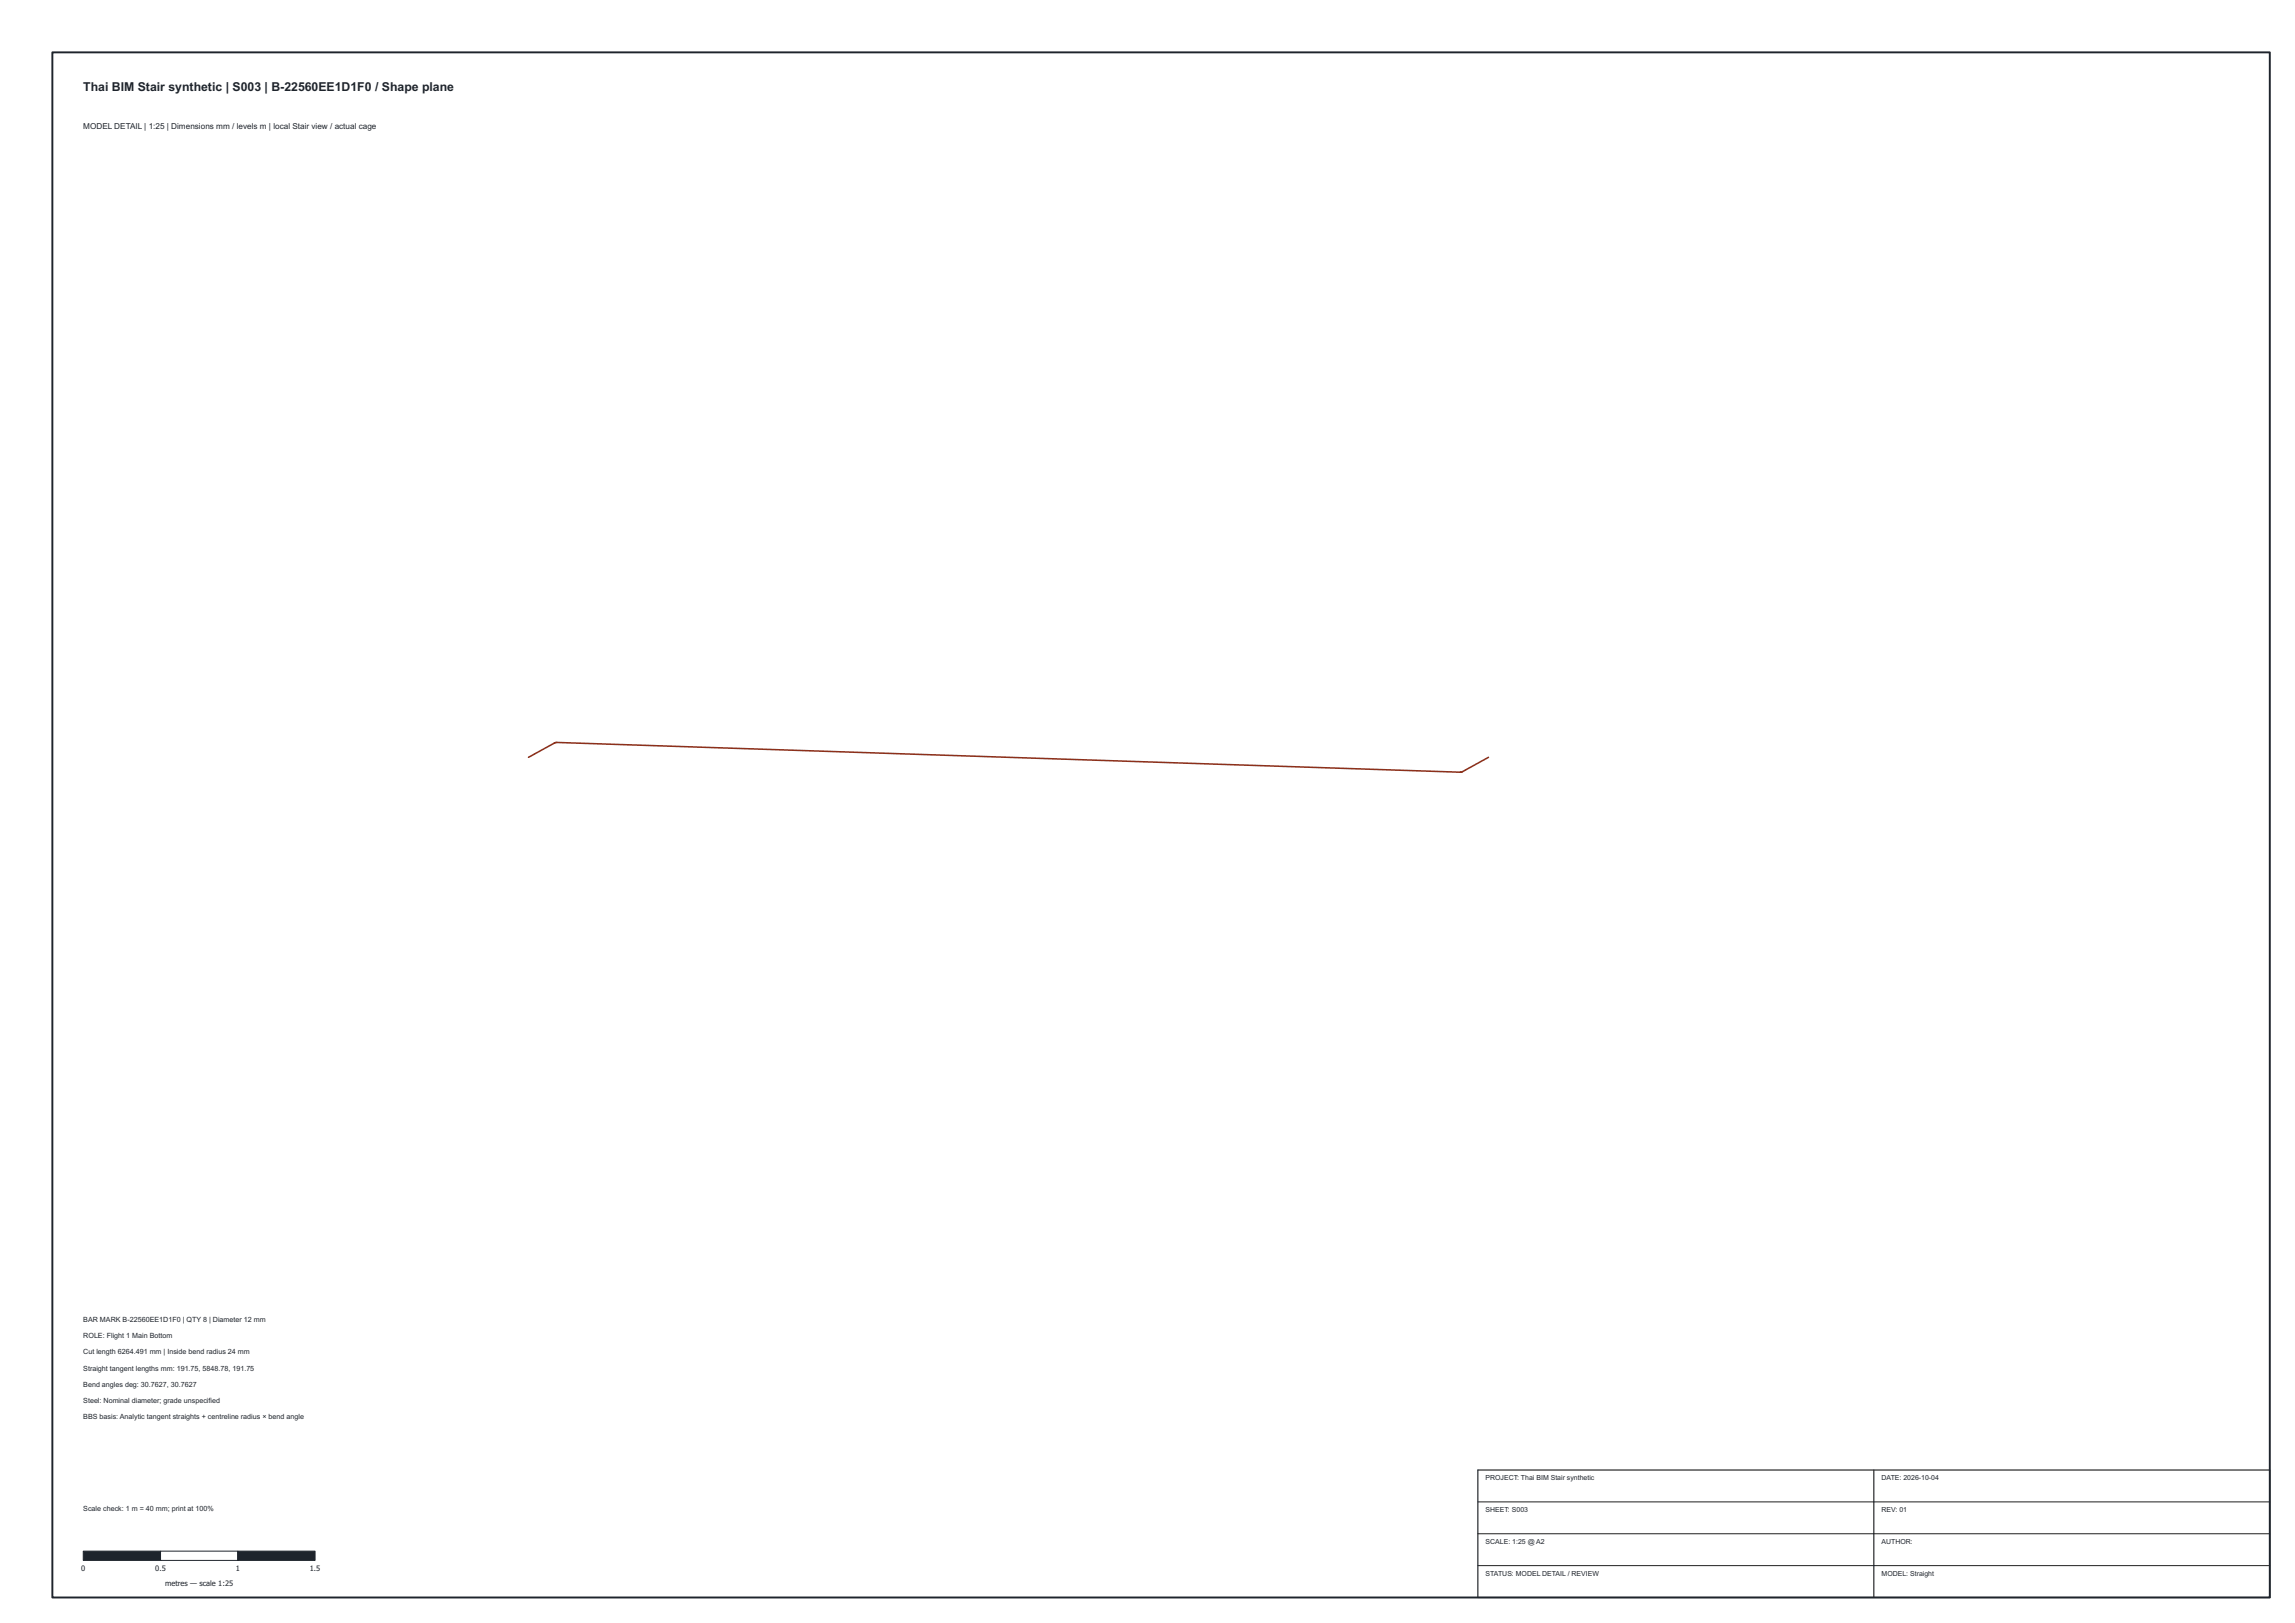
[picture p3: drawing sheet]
<svg xmlns="http://www.w3.org/2000/svg" width="594mm" height="420mm" viewBox="0 0 594 420" stroke-linecap="round" stroke-linejoin="round" font-family="sans-serif">
<defs><g id="words">
<text font-size="3.2" fill="#1e242c" x="21.6" y="23.4">Thai BIM Stair synthetic | S003 | B-22560EE1D1F0 / Shape plane</text>
<text font-size="2.1" fill="#1e242c" x="21.6" y="33.5">MODEL DETAIL | 1:25 | Dimensions mm / levels m | local Stair view / actual cage</text>
<g font-size="1.9" fill="#1e242c">
<text x="21.6" y="342.2">BAR MARK B-22560EE1D1F0 | QTY 8 | Diameter 12 mm</text>
<text x="21.6" y="346.4">ROLE: Flight 1 Main Bottom</text>
<text x="21.6" y="350.6">Cut length 6264.491 mm | Inside bend radius 24 mm</text>
<text x="21.6" y="354.8">Straight tangent lengths mm: 191.75, 5848.78, 191.75</text>
<text x="21.6" y="359">Bend angles deg: 30.7627, 30.7627</text>
<text x="21.6" y="363.2">Steel: Nominal diameter; grade unspecified</text>
<text x="21.6" y="367.4">BBS basis: Analytic tangent straights + centreline radius × bend angle</text>
<text x="21.6" y="391.2">Scale check: 1 m = 40 mm; print at 100%</text>
<text x="21" y="406.7">0</text>
<text x="40.2" y="406.7">0.5</text>
<text x="61" y="406.7">1</text>
<text x="80.2" y="406.7">1.5</text>
<text x="42.7" y="410.5">metres — scale 1:25</text>
</g>
<g font-size="1.8" fill="#1e242c">
<text x="384.6" y="383.2">PROJECT: Thai BIM Stair synthetic</text>
<text x="487.1" y="383.2">DATE: 2026-10-04</text>
<text x="384.6" y="391.4">SHEET: S003</text>
<text x="487.1" y="391.4">REV: 01</text>
<text x="384.6" y="399.7">SCALE: 1:25 @ A2</text>
<text x="487.1" y="399.7">AUTHOR:</text>
<text x="384.6" y="407.9">STATUS: MODEL DETAIL / REVIEW</text>
<text x="487.1" y="407.9">MODEL: Straight</text>
</g>
</g></defs>
<path d="M382.6 388.8h205M382.6 397.1h205M382.6 405.3h205" fill="none" stroke="#202020" stroke-width=".26"/>
<path d="M136.8 196.1l6.7-3.7 .6-.2 233.9 7.7 .6-.1 6.7-3.7" fill="none" stroke="#8c301b" stroke-width=".4"/>
<path d="M382.6 380.6h205v33h-205zM485.1 380.6v33" fill="none" stroke="#202020" stroke-width=".3"/>
<path d="M21.6 401.6h20v2.4h-20z" fill="#1e242c" stroke="#1e242c" stroke-width=".26"/>
<path d="M41.6 401.6h20v2.4h-20z" fill="#fff" stroke="#1e242c" stroke-width=".26"/>
<path d="M61.6 401.6h20v2.4h-20z" fill="#1e242c" stroke="#1e242c" stroke-width=".26"/>
<path d="M13.6 13.6h574v400h-574z" fill="none" stroke="#1e242c" stroke-width=".5"/>
<use href="#words"/>
</svg>
